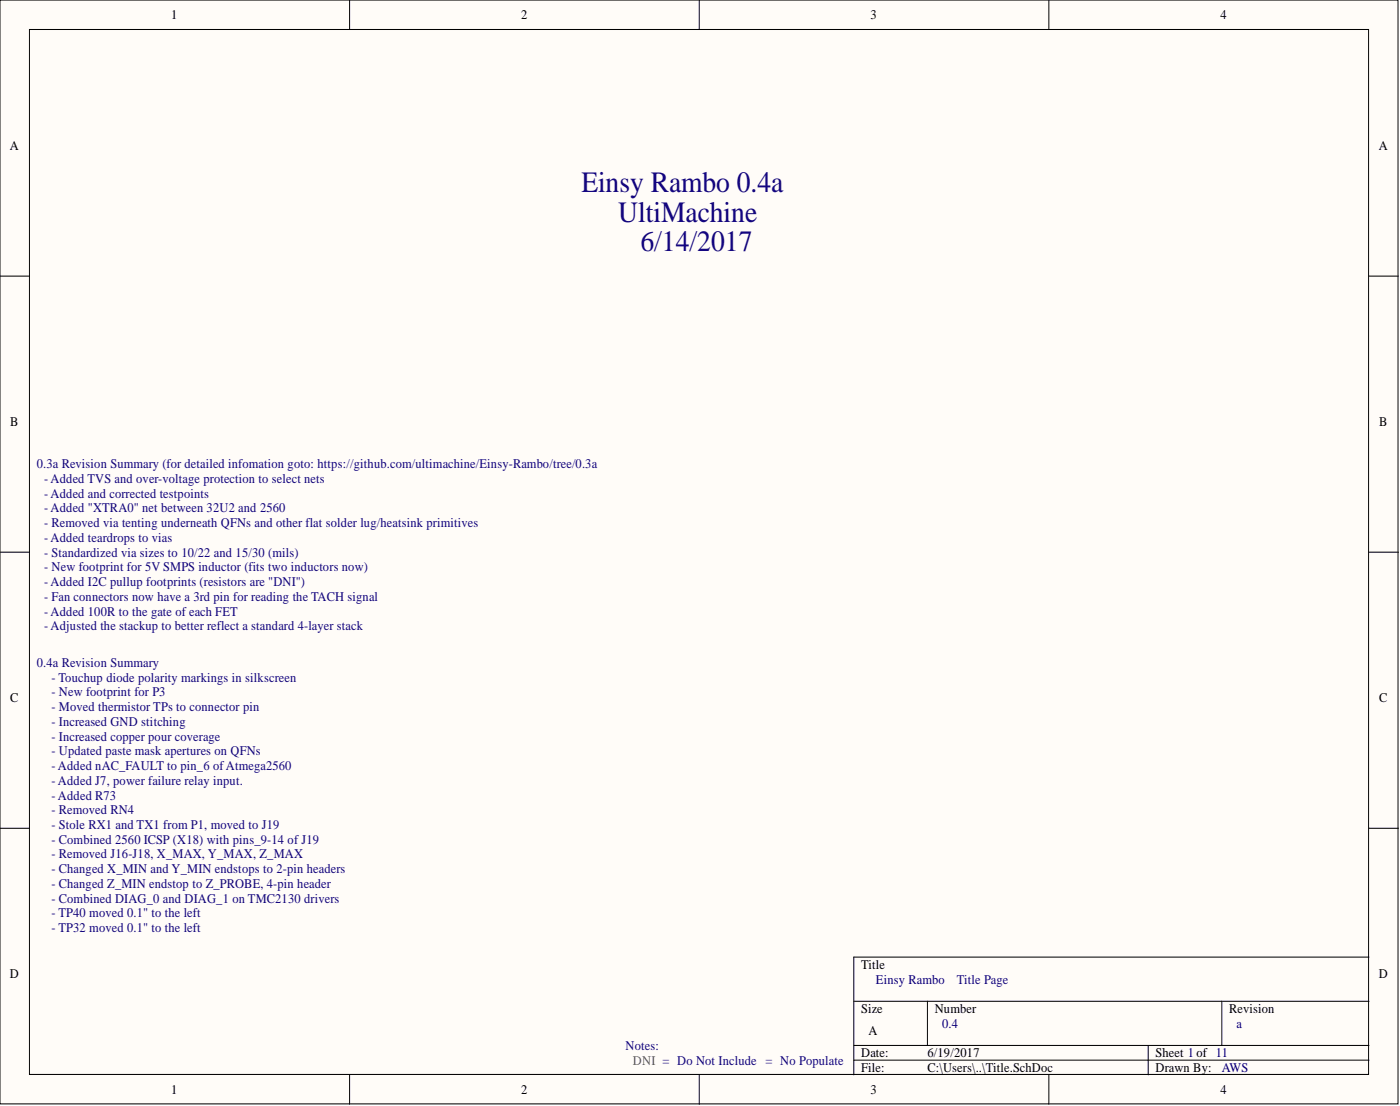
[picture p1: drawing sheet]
<svg xmlns="http://www.w3.org/2000/svg" width="241mm" height="190mm" viewBox="0 0 241 190" stroke-linecap="round" stroke-linejoin="round" font-family="sans-serif">
<defs><g id="words">
<g font-size="5.1" fill="#11037f">
<text x="100.2" y="33.1">Einsy Rambo 0.4a</text>
<text x="106.6" y="38.2">UltiMachine</text>
<text x="110.4" y="43.3">6/14/2017</text>
</g>
<g font-size="2.3">
<text x="29.5" y="3.3">1</text>
<text x="89.8" y="3.3">2</text>
<text x="150" y="3.3">3</text>
<text x="210.3" y="3.3">4</text>
<text x="1.7" y="25.8">A</text>
<text x="237.7" y="25.8">A</text>
<text x="1.8" y="73.4">B</text>
<text x="237.7" y="73.4">B</text>
<text x="1.8" y="120.9">C</text>
<text x="237.7" y="120.9">C</text>
<text x="148.4" y="166.9">Title</text>
<text x="1.7" y="168.5">D</text>
<text x="237.7" y="168.5">D</text>
<text x="148.4" y="174.5">Size</text>
<text x="149.7" y="178.3">A</text>
<text x="161.1" y="174.5">Number</text>
<text x="211.9" y="174.5">Revision</text>
<text x="148.4" y="182.1">Date:</text>
<text x="148.4" y="184.6">File:</text>
<text x="159.8" y="182.1">6/19/2017</text>
<text x="159.8" y="184.6">C:\Users\..\Title.SchDoc</text>
<text x="199.2" y="182.1">Sheet 1 of 11</text>
<text x="199.2" y="184.6">Drawn By:</text>
<text x="29.5" y="188.4">1</text>
<text x="89.8" y="188.4">2</text>
<text x="150" y="188.4">3</text>
<text x="210.3" y="188.4">4</text>
</g>
<g font-size="2.3" fill="#11037f">
<text x="6.3" y="80.7">0.3a Revision Summary (for detailed infomation goto: https://github.com/ultimachine/Einsy-Rambo/tree/0.3a</text>
<text x="7.6" y="83.2">- Added TVS and over-voltage protection to select nets</text>
<text x="7.6" y="85.7">- Added and corrected testpoints</text>
<text x="7.6" y="88.3">- Added &quot;XTRA0&quot; net between 32U2 and 2560</text>
<text x="7.6" y="90.8">- Removed via tenting underneath QFNs and other flat solder lug/heatsink primitives</text>
<text x="7.6" y="93.3">- Added teardrops to vias</text>
<text x="7.6" y="95.9">- Standardized via sizes to 10/22 and 15/30 (mils)</text>
<text x="7.6" y="98.4">- New footprint for 5V SMPS inductor (fits two inductors now)</text>
<text x="7.6" y="100.9">- Added I2C pullup footprints (resistors are &quot;DNI&quot;)</text>
<text x="7.6" y="103.5">- Fan connectors now have a 3rd pin for reading the TACH signal</text>
<text x="7.6" y="106">- Added 100R to the gate of each FET</text>
<text x="7.6" y="108.6">- Adjusted the stackup to better reflect a standard 4-layer stack</text>
<text x="6.3" y="114.9">0.4a Revision Summary</text>
<text x="8.9" y="120">- New footprint for P3</text>
<text x="8.9" y="117.4">- Touchup diode polarity markings in silkscreen</text>
<text x="8.9" y="125">- Increased GND stitching</text>
<text x="8.9" y="122.5">- Moved thermistor TPs to connector pin</text>
<text x="8.9" y="130.1">- Updated paste mask apertures on QFNs</text>
<text x="8.9" y="127.6">- Increased copper pour coverage</text>
<text x="8.9" y="137.7">- Added R73</text>
<text x="8.9" y="132.6">- Added nAC_FAULT to pin_6 ofAtmega2560</text>
<text x="8.9" y="135.2">- Added J7, power failure relay input.</text>
<text x="8.9" y="140.3">- Removed RN4</text>
<text x="8.9" y="142.8">- Stole RX1 and TX1 from P1, moved to J19</text>
<text x="8.9" y="145.3">- Combined 2560 ICSP (X18) with pins_9-14 of J19</text>
<text x="8.9" y="147.9">- Removed J16-J18, X_MAX, Y_MAX, Z_MAX</text>
<text x="8.9" y="150.4">- Changed X_MIN and Y_MIN endstops to 2-pin headers</text>
<text x="8.9" y="152.9">- Changed Z_MIN endstop to Z_PROBE, 4-pin header</text>
<text x="8.9" y="155.5">- Combined DIAG_0 and DIAG_1 on TMC2130 drivers</text>
<text x="8.9" y="158">- TP40 moved 0.1&quot; to the left</text>
<text x="8.9" y="160.5">- TP32 moved 0.1&quot; to the left</text>
<text x="164.9" y="169.4">Title Page</text>
<text x="107.8" y="180.8">Notes:</text>
</g>
<g font-size="2.3" fill="#000080">
<text x="151" y="169.4">Einsy Rambo</text>
<text x="162.4" y="177">0.4</text>
<text x="213.1" y="177">a</text>
<text x="210.6" y="184.6">AWS</text>
</g>
<text font-size="2.3" fill="#ee0e22" x="109.1" y="183.4">DNI = Do Not Include = No Populate</text>
</g></defs>
<g fill="#fffcf8" stroke="#000" stroke-width=".17">
<path d="M0 0h241v190.1h-241z"/>
<path d="M5.1 5.1h230.8v180h-230.8z"/>
</g>
<g fill="none" stroke="#000" stroke-width=".17">
<path d="M60.3 0v5.1M120.5 0v5.1M180.8 0v5.1M0 47.6h5.1M236 47.6h5M0 95.1h5.1M236 95.1h5M0 142.7h5.1M236 142.7h5M147.2 172.5h88.8M159.8 172.5v7.6M210.6 172.5v7.6"/>
<path d="M236 164.9h-88.8v20.2M60.3 185.1v5.1M120.5 185.1v5.1M147.2 180.1h88.8M147.2 182.6h88.8M180.8 185.1v5.1M197.9 180.1v5"/>
</g>
<use href="#words"/>
</svg>
